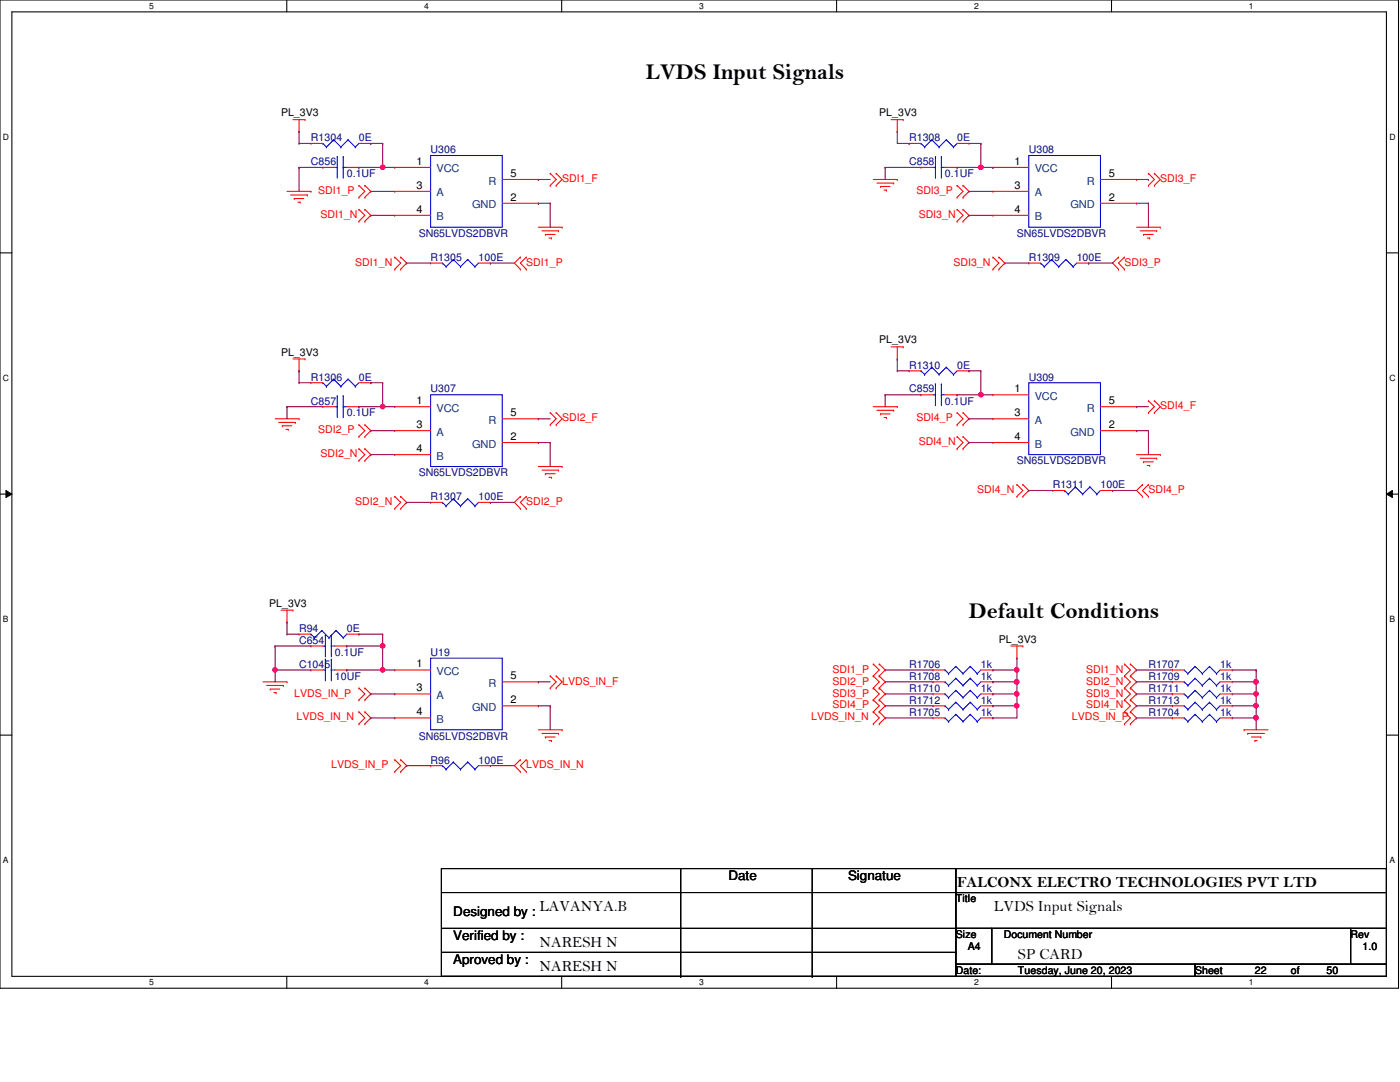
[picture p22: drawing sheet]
<svg xmlns="http://www.w3.org/2000/svg" width="279mm" height="216mm" viewBox="0 0 279 216" stroke-linecap="round" stroke-linejoin="round" font-family="sans-serif">
<defs><g id="words">
<g font-size="4.5">
<text x="128.9" y="15.8">LVDS Input Signals</text>
<text x="193.4" y="123.3">Default Conditions</text>
</g>
<g font-size="3.1">
<text x="191" y="177">FALCONX ELECTRO TECHNOLOGIES PVT LTD</text>
<text x="107.7" y="181.7">LAVANYA.B</text>
<text x="198.4" y="181.7">LVDS Input Signals</text>
<text x="107.7" y="188.9">NARESH N</text>
<text x="203.2" y="191.3">SP CARD</text>
<text x="107.7" y="193.7">NARESH N</text>
</g>
<g font-size="2.6">
<text x="145.4" y="175.7">Date</text>
<text x="169.2" y="175.7">Signatue</text>
<text x="90.5" y="182.8">Designed by :</text>
<text x="90.5" y="187.6">Verified by :</text>
<text x="90.5" y="192.4">Aproved by :</text>
</g>
<g font-size="2.2">
<text x="83.1" y="32.9">1</text>
<text x="101.9" y="35.3">5</text>
<text x="202.5" y="32.9">1</text>
<text x="221.3" y="35.3">5</text>
<text x="83.1" y="37.7">3</text>
<text x="101.9" y="40">2</text>
<text x="202.5" y="37.7">3</text>
<text x="221.3" y="40">2</text>
<text x="83.1" y="42.5">4</text>
<text x="202.5" y="42.5">4</text>
<text x="83.1" y="80.6">1</text>
<text x="101.9" y="83.1">5</text>
<text x="202.5" y="78.3">1</text>
<text x="202.5" y="83.1">3</text>
<text x="221.3" y="80.6">5</text>
<text x="83.1" y="85.4">3</text>
<text x="101.9" y="87.8">2</text>
<text x="202.5" y="87.8">4</text>
<text x="221.3" y="85.4">2</text>
<text x="83.1" y="90.2">4</text>
<text x="83.1" y="133.2">1</text>
<text x="83.1" y="138">3</text>
<text x="101.9" y="135.6">5</text>
<text x="83.1" y="142.7">4</text>
<text x="101.9" y="140.3">2</text>
</g>
<g font-size="2.2" fill="#004080">
<text x="87.1" y="34.4">VCC</text>
<text x="206.5" y="34.4">VCC</text>
<text x="87.1" y="39.2">A</text>
<text x="94.2" y="41.6">GND</text>
<text x="97.5" y="36.8">R</text>
<text x="206.5" y="39.2">A</text>
<text x="213.6" y="41.6">GND</text>
<text x="216.9" y="36.8">R</text>
<text x="87.1" y="44">B</text>
<text x="206.5" y="44">B</text>
<text x="87.1" y="82.2">VCC</text>
<text x="206.5" y="79.8">VCC</text>
<text x="216.9" y="82.2">R</text>
<text x="87.1" y="87">A</text>
<text x="94.2" y="89.3">GND</text>
<text x="97.5" y="84.6">R</text>
<text x="206.5" y="84.6">A</text>
<text x="206.5" y="89.3">B</text>
<text x="213.6" y="87">GND</text>
<text x="87.1" y="91.7">B</text>
<text x="87.1" y="134.7">VCC</text>
<text x="97.5" y="137.1">R</text>
<text x="87.1" y="139.5">A</text>
<text x="94.2" y="141.9">GND</text>
<text x="87.1" y="144.3">B</text>
</g>
<g font-size="2.1">
<text x="56.1" y="23.2">PL_3V3</text>
<text x="175.5" y="23.2">PL_3V3</text>
<text x="56.1" y="71">PL_3V3</text>
<text x="175.5" y="68.5">PL_3V3</text>
<text x="53.7" y="121.1">PL_3V3</text>
<text x="199.3" y="128.2">PL_3V3</text>
<text x="190.8" y="180">Title</text>
<text x="190.8" y="187.2">Size</text>
<text x="193.1" y="189.6">A4</text>
<text x="200.3" y="187.2">Document Number</text>
<text x="269.5" y="187.2">Rev</text>
<text x="271.9" y="189.6">1.0</text>
<text x="190.8" y="194.4">Date:</text>
<text x="203.2" y="194.4">Tuesday, June 20, 2023</text>
<text x="238.5" y="194.4">Sheet</text>
<text x="250.4" y="194.4">22</text>
<text x="257.6" y="194.4">of</text>
<text x="264.8" y="194.4">50</text>
</g>
<g font-size="2.1" fill="#000080">
<text x="62.1" y="28.2">R1304</text>
<text x="71.6" y="28.2">0E</text>
<text x="181.4" y="28.2">R1308</text>
<text x="191" y="28.2">0E</text>
<text x="62.1" y="33">C856</text>
<text x="69.2" y="35.3">0.1UF</text>
<text x="85.9" y="30.6">U306</text>
<text x="181.4" y="33">C858</text>
<text x="188.6" y="35.3">0.1UF</text>
<text x="205.3" y="30.6">U308</text>
<text x="83.6" y="47.3">SN65LVDS2DBVR</text>
<text x="202.9" y="47.3">SN65LVDS2DBVR</text>
<text x="85.9" y="52.1">R1305</text>
<text x="95.5" y="52.1">100E</text>
<text x="205.3" y="52.1">R1309</text>
<text x="214.9" y="52.1">100E</text>
<text x="62.1" y="75.9">R1306</text>
<text x="71.6" y="75.9">0E</text>
<text x="181.4" y="73.6">R1310</text>
<text x="191" y="73.6">0E</text>
<text x="205.3" y="75.9">U309</text>
<text x="62.1" y="80.7">C857</text>
<text x="69.2" y="83.1">0.1UF</text>
<text x="85.9" y="78.3">U307</text>
<text x="181.4" y="78.3">C859</text>
<text x="188.6" y="80.7">0.1UF</text>
<text x="83.6" y="95">SN65LVDS2DBVR</text>
<text x="202.9" y="92.7">SN65LVDS2DBVR</text>
<text x="85.9" y="99.8">R1307</text>
<text x="95.5" y="99.8">100E</text>
<text x="210.1" y="97.5">R1311</text>
<text x="219.6" y="97.5">100E</text>
<text x="59.7" y="126.1">R94</text>
<text x="59.7" y="128.5">C654</text>
<text x="66.8" y="130.9">0.1UF</text>
<text x="69.2" y="126.1">0E</text>
<text x="85.9" y="130.9">U19</text>
<text x="59.7" y="133.3">C1045</text>
<text x="66.8" y="135.6">10UF</text>
<text x="181.4" y="133.3">R1706</text>
<text x="181.4" y="135.6">R1708</text>
<text x="195.7" y="133.3">1k</text>
<text x="195.7" y="135.6">1k</text>
<text x="229.2" y="133.3">R1707</text>
<text x="229.2" y="135.6">R1709</text>
<text x="243.5" y="133.3">1k</text>
<text x="243.5" y="135.6">1k</text>
<text x="181.4" y="138">R1710</text>
<text x="181.4" y="140.4">R1712</text>
<text x="181.4" y="142.8">R1705</text>
<text x="195.7" y="138">1k</text>
<text x="195.7" y="140.4">1k</text>
<text x="195.7" y="142.8">1k</text>
<text x="229.2" y="138">R1711</text>
<text x="229.2" y="140.4">R1713</text>
<text x="229.2" y="142.8">R1704</text>
<text x="243.5" y="138">1k</text>
<text x="243.5" y="140.4">1k</text>
<text x="243.5" y="142.8">1k</text>
<text x="83.6" y="147.6">SN65LVDS2DBVR</text>
<text x="85.9" y="152.4">R96</text>
<text x="95.5" y="152.4">100E</text>
</g>
<g font-size="2.1" fill="#f00">
<text x="63.5" y="38.7">SDI1_P</text>
<text x="112.2" y="36.3">SDI1_F</text>
<text x="182.9" y="38.7">SDI3_P</text>
<text x="231.6" y="36.3">SDI3_F</text>
<text x="64" y="43.5">SDI1_N</text>
<text x="183.3" y="43.5">SDI3_N</text>
<text x="70.9" y="53">SDI1_N</text>
<text x="105" y="53">SDI1_P</text>
<text x="190.3" y="53">SDI3_N</text>
<text x="224.4" y="53">SDI3_P</text>
<text x="231.6" y="81.7">SDI4_F</text>
<text x="63.5" y="86.4">SDI2_P</text>
<text x="112.2" y="84.1">SDI2_F</text>
<text x="182.9" y="84.1">SDI4_P</text>
<text x="183.3" y="88.9">SDI4_N</text>
<text x="64" y="91.2">SDI2_N</text>
<text x="70.9" y="100.8">SDI2_N</text>
<text x="105" y="100.8">SDI2_P</text>
<text x="195" y="98.4">SDI4_N</text>
<text x="229.2" y="98.4">SDI4_P</text>
<text x="112.2" y="136.6">LVDS_IN_F</text>
<text x="166.2" y="134.2">SDI1_P</text>
<text x="166.2" y="136.6">SDI2_P</text>
<text x="216.8" y="134.2">SDI1_N</text>
<text x="216.8" y="136.6">SDI2_N</text>
<text x="58.7" y="139">LVDS_IN_P</text>
<text x="59.2" y="143.8">LVDS_IN_N</text>
<text x="161.9" y="143.8">LVDS_IN_N</text>
<text x="166.2" y="139">SDI3_P</text>
<text x="166.2" y="141.4">SDI4_P</text>
<text x="213.9" y="143.8">LVDS_IN_P</text>
<text x="216.8" y="139">SDI3_N</text>
<text x="216.8" y="141.4">SDI4_N</text>
<text x="66.1" y="153.3">LVDS_IN_P</text>
<text x="105" y="153.3">LVDS_IN_N</text>
</g>
<g font-size="1.7">
<text x="29.8" y="1.8">5</text>
<text x="84.7" y="1.8">4</text>
<text x="139.5" y="1.8">3</text>
<text x="194.4" y="1.8">2</text>
<text x="249.3" y="1.8">1</text>
<text x=".6" y="27.9">D</text>
<text x="277.3" y="27.9">D</text>
<text x=".6" y="76">C</text>
<text x="277.3" y="76">C</text>
<text x=".6" y="124.2">B</text>
<text x="277.3" y="124.2">B</text>
<text x=".6" y="172.3">A</text>
<text x="277.3" y="172.3">A</text>
<text x="29.8" y="196.6">5</text>
<text x="84.7" y="196.6">4</text>
<text x="139.5" y="196.6">3</text>
<text x="194.4" y="196.6">2</text>
<text x="249.3" y="196.6">1</text>
</g>
</g></defs>
<path d="M0 0h279.1v197.2h-279.1zM2.4 2.4h274.3v192.4h-274.3z" fill="none" stroke="#000" stroke-width=".21"/>
<g fill="#fff">
<path d="M29.8 .3h.9v1.9h-.9z"/>
<path d="M29.8 195.1h.9v1.9h-.9z"/>
</g>
<path d="M57.2 0v2.4M57.2 194.8v2.4" fill="none" stroke="#000" stroke-width=".21"/>
<g fill="#fff">
<path d="M84.7 .3h.9v1.9h-.9z"/>
<path d="M84.7 195.1h.9v1.9h-.9z"/>
</g>
<path d="M112.1 0v2.4M112.1 194.8v2.4" fill="none" stroke="#000" stroke-width=".21"/>
<g fill="#fff">
<path d="M139.5 .3h1v1.9h-1z"/>
<path d="M139.5 195.1h1v1.9h-1z"/>
</g>
<path d="M167 0v2.4M167 194.8v2.4" fill="none" stroke="#000" stroke-width=".21"/>
<g fill="#fff">
<path d="M194.4 .3h.9v1.9h-.9z"/>
<path d="M194.4 195.1h.9v1.9h-.9z"/>
</g>
<path d="M221.8 0v2.4M221.8 194.8v2.4" fill="none" stroke="#000" stroke-width=".21"/>
<g fill="#fff">
<path d="M249.3 .3h.9v1.9h-.9z"/>
<path d="M249.3 195.1h.9v1.9h-.9z"/>
<path d="M.6 26.4h1.2v1.9h-1.2z"/>
<path d="M277.3 26.4h1.2v1.9h-1.2z"/>
<path d="M.6 74.5h1.2v1.9h-1.2z"/>
<path d="M277.3 74.5h1.2v1.9h-1.2z"/>
</g>
<path d="M0 50.5h2.4M276.7 50.5h2.4" fill="none" stroke="#000" stroke-width=".21"/>
<g fill="#fff">
<path d="M.6 122.6h1.1v1.9h-1.1z"/>
<path d="M277.3 122.6h1.1v1.9h-1.1z"/>
</g>
<path d="M0 98.6h2.4M276.7 98.6h2.4" fill="none" stroke="#000" stroke-width=".21"/>
<path d="M1.2 97.9l1.2 .7-1.2 .7zM276.7 98.6l1.2-.7v1.4z" fill="#000"/>
<path d="M1.2 97.9l1.2 .7-1.2 .7zM276.7 98.6l1.2-.7v1.4z" fill="none" stroke="#000" stroke-width=".2"/>
<g fill="#fff">
<path d="M.6 170.7h1.1v1.9h-1.1z"/>
<path d="M277.3 170.7h1.1v1.9h-1.1z"/>
</g>
<g fill="none" stroke="#000" stroke-width=".21">
<path d="M0 146.7h2.4M276.7 146.7h2.4M88.1 173.3h102.7v21.5h-102.7zM88.1 178.1h102.7M135.8 173.3v21.5M162.1 173.3v21.5M190.8 173.3h85.9v4.8h-85.9zM190.8 178.1h85.9v7.2h-85.9zM190.8 178.1h.1M88.1 185.3h102.7M88.1 190h102.7M135.8 194.8h.1"/>
<path d="M162.1 194.8h.1M190.8 185.3h7.1v7.1h-7.1zM190.8 192.4h47.7v2.4h-47.7zM190.8 185.3h.1M190.8 190h.1M197.9 185.3h71.6v7.1h-71.6zM238.5 192.4h38.2v2.4h-38.2zM269.5 185.3h7.2v7.1h-7.2z"/>
</g>
<g fill="none" stroke="#f00" stroke-width=".21">
<path d="M57.3 38.2h4.8M58 38.9h3.3M58.5 23.9h2.4M58.7 39.6h.1M58.7 39.6h1.9M59.7 26.2h.1M59.7 23.9v2.3M60.9 23.9h.1M61.3 38.9h.1M62.1 38.2h.1M62.1 28.6h.1M62.1 28.6h2.3"/>
<path d="M64.4 33.4h.1M64.4 33.4h2.4M69.2 33.4h2.4M71.6 37h.1M71.6 39.4h.1M71.6 33.4h.1M71.6 37l1.2 1.2-1.2 1.2M71.6 28.6h2.4M72.8 39.4h.1M72.8 37h.1M72.8 37l1.2 1.2-1.2 1.2M74 28.6h.1"/>
<path d="M78.8 33.4h.1M78.8 38.2h.1M78.8 38.2h7.1M78.8 33.4h7.1M100.2 35.8h7.2M107.4 35.8h.1M109.8 37h.1M109.8 34.6h.1M109.8 34.6l1.2 1.2-1.2 1.2M111 37h.1M111 34.6h.1M111 34.6l1.2 1.2-1.2 1.2"/>
<path d="M174.3 35.8h4.8M175 36.5h3.4M175.7 37.2h.1M175.7 37.2h1.9M176.4 37.9h.5M176.9 37.9h.1M177.8 23.9h2.5M178.4 36.5h.1M179.1 26.2h.1M179.1 35.8h.1M179.1 23.9v2.3M180.3 23.9h.1"/>
<path d="M181.4 28.6h.1M181.4 28.6h2.4M183.8 33.4h.1M183.8 33.4h2.4M188.6 33.4h2.4M191 37h.1M191 39.4h.1M191 33.4h.1M191 37l1.2 1.2-1.2 1.2M191 28.6h2.4M192.2 39.4h.1M192.2 37h.1"/>
<path d="M192.2 37l1.2 1.2-1.2 1.2M193.4 28.6h.1M198.2 33.4h.1M198.2 38.2h.1M198.2 38.2h7.1M198.2 33.4h7.1M219.6 35.8h7.2M226.8 35.8h.1M229.2 37h.1M229.2 34.6h.1M229.2 34.6l1.2 1.2-1.2 1.2M230.4 37h.1"/>
<path d="M230.4 34.6h.1M230.4 34.6l1.2 1.2-1.2 1.2M59.4 40.3h.5M59.9 40.3h.1M71.6 41.8h.1M71.6 44.2h.1M71.6 41.8l1.2 1.2-1.2 1.2M72.8 44.2h.1M72.8 41.8h.1M72.8 41.8l1.2 1.2-1.2 1.2M78.8 51.3h.1M78.8 53.7h.1"/>
<path d="M78.8 43h.1M78.8 51.3l1.2 1.2-1.2 1.2M78.8 43h7.1M80 53.7h.1M80 51.3h.1M80 51.3l1.2 1.2-1.2 1.2M85.9 52.5h.1M85.9 52.5h2.4M95.5 52.5h2.4M97.9 52.5h.1M100.2 40.6h7.2M103.8 51.3h.1"/>
<path d="M103.8 53.7h.1M103.8 51.3l-1.1 1.2 1.1 1.2M105 53.7h.1M105 51.3h.1M105 51.3l-1.2 1.2 1.2 1.2M107.4 40.6h.1M107.4 45.3h4.8M108.2 46.1h3.3M108.8 46.8h.1M108.8 46.8h2M109.6 47.5h.5M110.1 47.5h.1"/>
<path d="M111.5 46.1h.1M112.2 45.3h.1M191 41.8h.1M191 44.2h.1M191 41.8l1.2 1.2-1.2 1.2M192.2 44.2h.1M192.2 41.8h.1M192.2 41.8l1.2 1.2-1.2 1.2M198.2 51.3h.1M198.2 53.7h.1M198.2 43h.1M198.2 51.3l1.1 1.2-1.1 1.2"/>
<path d="M198.2 43h7.1M199.3 53.7h.1M199.3 51.3h.1M199.3 51.3l1.2 1.2-1.2 1.2M205.3 52.5h.1M205.3 52.5h2.4M214.9 52.5h2.4M217.3 52.5h.1M219.6 40.6h7.2M223.2 51.3h.1M223.2 53.7h.1M223.2 51.3l-1.2 1.2 1.2 1.2"/>
<path d="M224.4 53.7h.1M224.4 51.3h.1M224.4 51.3l-1.2 1.2 1.2 1.2M226.8 40.6h.1M226.8 45.3h4.8M227.5 46.1h3.3M228.2 46.8h.1M228.2 46.8h2M228.9 47.5h.5M229.4 47.5h.1M230.8 46.1h.1M231.6 45.3h.1"/>
<path d="M58.5 71.6h2.4M59.7 74h.1M59.7 71.6v2.4M60.9 71.6h.1M62.1 76.4h.1M62.1 76.4h2.3M71.6 76.4h2.4M74 76.4h.1M177.8 69.2h2.5M179.1 71.6h.1M179.1 69.2v2.4M180.3 69.2h.1"/>
<path d="M181.4 74h.1M181.4 74h2.4M183.8 78.8h.1M183.8 78.8h2.4M188.6 78.8h2.4M191 78.8h.1M191 74h2.4M193.4 74h.1M198.2 78.8h.1M198.2 78.8h7.1M229.2 80h.1M229.2 80l1.2 1.2-1.2 1.1"/>
<path d="M230.4 80h.1M230.4 80l1.2 1.2-1.2 1.1M54.9 83.6h4.8M55.6 84.3h3.4M56.3 85h.1M56.3 85h2M57.1 85.7h.4M57.5 85.7h.1M59 84.3h.1M59.7 83.6h.1M64.4 81.2h.1M64.4 81.2h2.4"/>
<path d="M69.2 81.2h2.4M71.6 84.8h.1M71.6 87.1h.1M71.6 89.5h.1M71.6 91.9h.1M71.6 81.2h.1M71.6 84.8l1.2 1.1-1.2 1.2M71.6 89.5l1.2 1.2-1.2 1.2M72.8 87.1h.1M72.8 84.8h.1M72.8 91.9h.1M72.8 89.5h.1"/>
<path d="M72.8 84.8l1.2 1.1-1.2 1.2M72.8 89.5l1.2 1.2-1.2 1.2M78.8 99.1h.1M78.8 81.2h.1M78.8 85.9h.1M78.8 90.7h.1M78.8 81.2h7.1M78.8 90.7h7.1M78.8 99.1l1.2 1.1-1.2 1.3M78.8 85.9h7.1M80 99.1h.1M80 99.1l1.2 1.1-1.2 1.3"/>
<path d="M100.2 83.6h7.2M100.2 88.3h7.2M103.8 99.1h.1M103.8 99.1l-1.1 1.1 1.1 1.3M105 99.1h.1M105 99.1l-1.2 1.1 1.2 1.3M107.4 88.3h.1M107.4 83.6h.1M107.4 93.1h4.8M108.2 93.8h3.3M108.8 94.5h.1M108.8 94.5h2"/>
<path d="M109.6 95.2h.5M109.8 84.8h.1M109.8 82.3h.1M109.8 82.3l1.2 1.3-1.2 1.2M110.1 95.2h.1M111 84.8h.1M111 82.3h.1M111 82.3l1.2 1.3-1.2 1.2M111.5 93.8h.1M112.2 93.1h.1M174.3 81.2h4.8M175 81.9h3.4"/>
<path d="M175.7 82.6h.1M175.7 82.6h1.9M176.4 83.3h.5M176.9 83.3h.1M178.4 81.9h.1M179.1 81.2h.1M191 82.3h.1M191 84.8h.1M191 87.1h.1M191 89.5h.1M191 82.3l1.2 1.3-1.2 1.2M191 87.1l1.2 1.2-1.2 1.2"/>
<path d="M192.2 84.8h.1M192.2 82.3h.1M192.2 89.5h.1M192.2 87.1h.1M192.2 82.3l1.2 1.3-1.2 1.2M192.2 87.1l1.2 1.2-1.2 1.2M198.2 83.6h.1M198.2 88.3h.1M198.2 83.6h7.1M198.2 88.3h7.1M202.9 96.7h.1M202.9 99.1h.1"/>
<path d="M202.9 96.7l1.2 1.2-1.2 1.2M204.1 99.1h.1M204.1 96.7h.1M204.1 96.7l1.2 1.2-1.2 1.2M210.1 97.9h.1M210.1 97.9h2.4M219.6 81.2h7.2M219.6 85.9h7.2M219.6 97.9h2.4M222 97.9h.1M226.8 85.9h.1M226.8 81.2h.1"/>
<path d="M226.8 90.7h4.8M227.5 91.4h3.3M228 96.7h.1M228 99.1h.1M228 96.7l-1.2 1.2 1.2 1.2M228.2 92.2h.1M228.2 92.2h2M228.9 92.9h.5M229.2 82.3h.1M229.2 99.1h.1M229.2 96.7h.1M229.2 96.7l-1.2 1.2 1.2 1.2"/>
<path d="M229.4 92.9h.1M230.4 82.3h.1M230.8 91.4h.1M231.6 90.7h.1M78.8 101.5h.1M80 101.5h.1M85.9 100.2h.1M85.9 100.2h2.4M95.5 100.2h2.4M97.9 100.2h.1M103.8 101.5h.1M105 101.5h.1"/>
<path d="M52.5 136.1h4.8M53.2 136.8h3.4M53.9 137.5h.1M53.9 137.5h1.9M54.7 138.2h.4M55.1 138.2h.1M56.1 121.8h2.4M56.6 136.8h.1M57.3 124.1h.1M57.3 136.1h.1M57.3 121.8v2.3M58.5 121.8h.1"/>
<path d="M59.7 126.5h.1M59.7 126.5h2.4M62.1 133.7h.1M62.1 128.9h.1M62.1 128.9h2.3M62.1 133.7h2.3M66.8 128.9h2.4M66.8 133.7h2.4M69.2 133.7h.1M69.2 128.9h.1M69.2 126.5h2.4M71.6 137.3h.1"/>
<path d="M71.6 139.7h.1M71.6 126.5h.1M71.6 137.3l1.2 1.2-1.2 1.2M72.8 139.7h.1M72.8 137.3h.1M72.8 137.3l1.2 1.2-1.2 1.2M78.8 133.7h.1M78.8 138.5h.1M78.8 138.5h7.1M78.8 133.7h7.1M100.2 136.1h7.2M107.4 136.1h.1"/>
<path d="M109.8 137.3h.1M109.8 134.9h.1M109.8 134.9l1.2 1.2-1.2 1.2M111 137.3h.1M111 134.9h.1M111 134.9l1.2 1.2-1.2 1.2M174.3 132.5h.1M174.3 134.9h.1M174.3 137.3h.1M174.3 139.7h.1M174.3 132.5l1.2 1.2-1.2 1.2M174.3 134.9l1.2 1.2-1.2 1.2"/>
<path d="M174.3 137.3l1.2 1.2-1.2 1.2M174.3 139.7l1.2 1.1-1.2 1.2M175.5 134.9h.1M175.5 132.5h.1M175.5 137.3h.1M175.5 139.7h.1M175.5 132.5l1.2 1.2-1.2 1.2M175.5 134.9l1.2 1.2-1.2 1.2M175.5 137.3l1.2 1.2-1.2 1.2M175.5 139.7l1.2 1.1-1.2 1.2M186.2 138.5h.1M186.2 133.7h.1"/>
<path d="M186.2 136.1h.1M186.2 136.1h2.4M186.2 138.5h2.4M186.2 133.7h2.4M195.7 136.1h2.5M195.7 138.5h2.5M195.7 133.7h2.5M198.2 138.5h.1M198.2 133.7h.1M198.2 136.1h.1M201.7 128.9h2.4M202.9 131.3h.1"/>
<path d="M202.9 128.9v2.4M204.1 128.9h.1M224.4 132.5h.1M224.4 134.9h.1M224.4 137.3h.1M224.4 139.7h.1M224.4 132.5l1.2 1.2-1.2 1.2M224.4 134.9l1.2 1.2-1.2 1.2M224.4 137.3l1.2 1.2-1.2 1.2M224.4 139.7l1.2 1.1-1.2 1.2M225.6 134.9h.1M225.6 132.5h.1"/>
<path d="M225.6 137.3h.1M225.6 139.7h.1M225.6 132.5l1.2 1.2-1.2 1.2M225.6 134.9l1.2 1.2-1.2 1.2M225.6 137.3l1.2 1.2-1.2 1.2M225.6 139.7l1.2 1.1-1.2 1.2M234 138.5h.1M234 133.7h.1M234 136.1h.1M234 136.1h2.3M234 138.5h2.3M234 133.7h2.3"/>
<path d="M243.5 136.1h2.4M243.5 138.5h2.4M243.5 133.7h2.4M245.9 138.5h.1M245.9 133.7h.1M245.9 136.1h.1M71.6 142h.1M71.6 144.4h.1M71.6 142l1.2 1.3-1.2 1.1M72.8 144.4h.1M72.8 142h.1M72.8 142l1.2 1.3-1.2 1.1"/>
<path d="M78.8 151.6h.1M78.8 154h.1M78.8 143.3h.1M78.8 151.6l1.2 1.2-1.2 1.2M78.8 143.3h7.1M80 154h.1M80 151.6h.1M80 151.6l1.2 1.2-1.2 1.2M85.9 152.8h.1M85.9 152.8h2.4M95.5 152.8h2.4M97.9 152.8h.1"/>
<path d="M100.2 140.8h7.2M103.8 151.6h.1M103.8 154h.1M103.8 151.6l-1.1 1.2 1.1 1.2M105 154h.1M105 151.6h.1M105 151.6l-1.2 1.2 1.2 1.2M107.4 140.8h.1M107.4 145.6h4.8M108.2 146.3h3.3M108.8 147.1h.1M108.8 147.1h2"/>
<path d="M109.6 147.8h.5M110.1 147.8h.1M111.5 146.3h.1M112.2 145.6h.1M174.3 142h.1M174.3 144.4h.1M174.3 142l1.2 1.3-1.2 1.1M175.5 142h.1M175.5 144.4h.1M175.5 142l1.2 1.3-1.2 1.1M186.2 140.8h.1M186.2 143.3h.1"/>
<path d="M186.2 140.8h2.4M186.2 143.3h2.4M195.7 140.8h2.5M195.7 143.3h2.5M198.2 140.8h.1M198.2 143.3h.1M224.4 142h.1M224.4 144.4h.1M224.4 142l1.2 1.3-1.2 1.1M225.6 142h.1M225.6 144.4h.1M225.6 142l1.2 1.3-1.2 1.1"/>
<path d="M234 140.8h.1M234 143.3h.1M234 140.8h2.3M234 143.3h2.3M243.5 140.8h2.4M243.5 143.3h2.4M245.9 140.8h.1M245.9 143.3h.1M248.3 145.6h.1M248.3 145.6h4.8M249 146.3h.1M249 146.3h3.3"/>
<path d="M249.7 147.1h1.9M250.4 147.8h.1M250.4 147.8h.5M251.6 147.1h.1"/>
</g>
<g fill="none" stroke="#00f" stroke-width=".21">
<path d="M64.4 28.6h.1M64.4 28.6l.8 .7M65.2 29.3h.1M66.6 27.9h.1M66.6 27.9l1.4 1.4M66.6 27.9l-1.4 1.4M66.8 33.4h.5M67.3 33.4h.1M67.3 31.2h.1M67.3 31.2v4.4M68 29.3h.1M68.5 31.2h.1"/>
<path d="M68.5 33.4h.1M68.5 33.4h.7M68.5 31.2v4.4M69.5 27.9h.1M69.5 27.9l1.4 1.4M69.5 27.9l-1.5 1.4M70.9 29.3h.1M71.6 28.6l-.7 .7M85.9 31h14.3v14.3h-14.3zM183.8 28.6h.1M183.8 28.6l.7 .7M184.5 29.3h.1"/>
<path d="M186 27.9h.1M186 27.9l1.4 1.4M186 27.9l-1.5 1.4M186.2 33.4h.5M186.7 33.4h.1M186.7 31.2h.1M186.7 31.2v4.4M187.4 29.3h.1M187.9 31.2h.1M187.9 33.4h.1M187.9 33.4h.7M187.9 31.2v4.4"/>
<path d="M188.8 27.9h.1M188.8 27.9l1.5 1.4M188.8 27.9l-1.4 1.4M190.3 29.3h.1M191 28.6l-.7 .7M205.3 31h14.3v14.3h-14.3zM88.3 52.5h.1M88.3 52.5l.7 .7M89 53.2h.1M90.5 51.8h.1M90.5 51.8l1.4 1.4M90.5 51.8l-1.5 1.4"/>
<path d="M91.9 53.2h.1M93.3 51.8h.1M93.3 51.8l1.5 1.4M93.3 51.8l-1.4 1.4M94.8 53.2h.1M95.5 52.5l-.7 .7M207.7 52.5h.1M207.7 52.5l.7 .7M208.4 53.2h.1M209.8 51.8h.1M209.8 51.8l1.5 1.4M209.8 51.8l-1.4 1.4"/>
<path d="M211.3 53.2h.1M212.7 51.8h.1M212.7 51.8l1.5 1.4M212.7 51.8l-1.4 1.4M214.2 53.2h.1M214.9 52.5l-.7 .7M64.4 76.4h.1M64.4 76.4l.8 .7M65.2 77.1h.1M66.6 75.6h.1M66.6 75.6l-1.4 1.5M66.6 75.6l1.4 1.5"/>
<path d="M67.3 79h.1M67.3 79v4.3M68 77.1h.1M68.5 79h.1M68.5 79v4.3M69.5 75.6h.1M69.5 75.6l-1.5 1.5M69.5 75.6l1.4 1.5M70.9 77.1h.1M71.6 76.4l-.7 .7M85.9 78.8h14.3v14.3h-14.3zM183.8 74h.1"/>
<path d="M183.8 74l.7 .7M184.5 74.7h.1M186 73.3h.1M186 73.3l1.4 1.4M186 73.3l-1.5 1.4M186.2 78.8h.5M186.7 78.8h.1M186.7 76.6h.1M186.7 76.6v4.3M187.4 74.7h.1M187.9 76.6h.1M187.9 78.8h.1"/>
<path d="M187.9 76.6v4.3M187.9 78.8h.7M188.8 73.3h.1M188.8 73.3l1.5 1.4M188.8 73.3l-1.4 1.4M190.3 74.7h.1M191 74l-.7 .7M205.3 76.4h14.3v14.3h-14.3zM66.8 81.2h.5M67.3 81.2h.1M68.5 81.2h.1M68.5 81.2h.7"/>
<path d="M90.5 99.5h.1M90.5 99.5l1.4 1.5M90.5 99.5l-1.5 1.5M93.3 99.5h.1M93.3 99.5l1.5 1.5M93.3 99.5l-1.4 1.5M212.5 97.9h.1M212.5 97.9l.7 .7M213.2 98.6h.1M214.6 97.2h.1M214.6 97.2l1.5 1.4M214.6 97.2l-1.4 1.4"/>
<path d="M216.1 98.6h.1M217.5 97.2h.1M217.5 97.2l1.4 1.4M217.5 97.2l-1.4 1.4M218.9 98.6h.1M219.6 97.9l-.7 .7M88.3 100.2h.1M88.3 100.2l.7 .8M89 101h.1M91.9 101h.1M94.8 101h.1M95.5 100.2l-.7 .8"/>
<path d="M62.1 126.5h.1M62.1 126.5l.7 .8M62.8 127.3h.1M64.2 125.8h.1M64.2 125.8l-1.4 1.5M64.2 125.8l1.5 1.5M64.4 133.7h.5M64.4 128.9h.5M64.9 133.7h.1M64.9 131.5h.1M64.9 128.9h.1M64.9 126.7h.1"/>
<path d="M64.9 126.7v4.4M64.9 131.5v4.3M65.7 127.3h.1M66.1 131.5h.1M66.1 133.7h.1M66.1 126.7h.1M66.1 128.9h.1M66.1 133.7h.7M66.1 126.7v4.4M66.1 131.5v4.3M66.1 128.9h.7M67.1 125.8h.1"/>
<path d="M67.1 125.8l1.4 1.5M67.1 125.8l-1.4 1.5M68.5 127.3h.1M69.2 126.5l-.7 .8M85.9 131.3h14.3v14.3h-14.3zM188.6 138.5h.1M188.6 133.7h.1M188.6 136.1h.1M188.6 138.5l.7 .7M188.6 133.7l.7 .7M188.6 136.1l.7 .7M189.3 139.2h.1"/>
<path d="M189.3 134.4h.1M189.3 136.8h.1M190.8 137.8h.1M190.8 133h.1M190.8 135.3h.1M190.8 137.8l1.4 1.4M190.8 137.8l-1.5 1.4M190.8 133l1.4 1.4M190.8 133l-1.5 1.4M190.8 135.3l1.4 1.5M190.8 135.3l-1.5 1.5M192.2 139.2h.1"/>
<path d="M192.2 134.4h.1M192.2 136.8h.1M193.6 137.8h.1M193.6 133h.1M193.6 135.3h.1M193.6 137.8l1.4 1.4M193.6 137.8l-1.4 1.4M193.6 133l1.4 1.4M193.6 133l-1.4 1.4M193.6 135.3l1.4 1.5M193.6 135.3l-1.4 1.5M195 139.2h.1"/>
<path d="M195 134.4h.1M195 136.8h.1M195.7 138.5l-.7 .7M195.7 133.7l-.7 .7M195.7 136.1l-.7 .7M236.3 138.5h.1M236.3 133.7h.1M236.3 136.1h.1M236.3 138.5l.8 .7M236.3 133.7l.8 .7M236.3 136.1l.8 .7M237.1 139.2h.1"/>
<path d="M237.1 134.4h.1M237.1 136.8h.1M238.5 137.8h.1M238.5 133h.1M238.5 135.3h.1M238.5 137.8l1.4 1.4M238.5 137.8l-1.4 1.4M238.5 133l1.4 1.4M238.5 133l-1.4 1.4M238.5 135.3l1.4 1.5M238.5 135.3l-1.4 1.5M239.9 139.2h.1"/>
<path d="M239.9 134.4h.1M239.9 136.8h.1M241.4 137.8h.1M241.4 133h.1M241.4 135.3h.1M241.4 137.8l1.4 1.4M241.4 137.8l-1.5 1.4M241.4 133l1.4 1.4M241.4 133l-1.5 1.4M241.4 135.3l1.4 1.5M241.4 135.3l-1.5 1.5M242.8 139.2h.1"/>
<path d="M242.8 134.4h.1M242.8 136.8h.1M243.5 138.5l-.7 .7M243.5 133.7l-.7 .7M243.5 136.1l-.7 .7M88.3 152.8h.1M88.3 152.8l.7 .7M89 153.5h.1M90.5 152.1h.1M90.5 152.1l1.4 1.4M90.5 152.1l-1.5 1.4M91.9 153.5h.1"/>
<path d="M93.3 152.1h.1M93.3 152.1l1.5 1.4M93.3 152.1l-1.4 1.4M94.8 153.5h.1M95.5 152.8l-.7 .7M188.6 140.8h.1M188.6 143.3h.1M188.6 140.8l.7 .8M188.6 143.3l.7 .7M189.3 141.6h.1M189.3 144h.1M190.8 140.1h.1"/>
<path d="M190.8 142.5h.1M190.8 140.1l1.4 1.5M190.8 140.1l-1.5 1.5M190.8 142.5l1.4 1.5M190.8 142.5l-1.5 1.5M192.2 141.6h.1M192.2 144h.1M193.6 140.1h.1M193.6 142.5h.1M193.6 140.1l1.4 1.5M193.6 140.1l-1.4 1.5M193.6 142.5l1.4 1.5"/>
<path d="M193.6 142.5l-1.4 1.5M195 141.6h.1M195 144h.1M195.7 140.8l-.7 .8M195.7 143.3l-.7 .7M236.3 140.8h.1M236.3 143.3h.1M236.3 140.8l.8 .8M236.3 143.3l.8 .7M237.1 141.6h.1M237.1 144h.1M238.5 140.1h.1"/>
<path d="M238.5 142.5h.1M238.5 140.1l1.4 1.5M238.5 140.1l-1.4 1.5M238.5 142.5l1.4 1.5M238.5 142.5l-1.4 1.5M239.9 141.6h.1M239.9 144h.1M241.4 140.1h.1M241.4 142.5h.1M241.4 140.1l1.4 1.5M241.4 140.1l-1.5 1.5M241.4 142.5l1.4 1.5"/>
<path d="M241.4 142.5l-1.5 1.5M242.8 141.6h.1M242.8 144h.1M243.5 140.8l-.7 .8M243.5 143.3l-.7 .7"/>
</g>
<path d="M59.7 26.2h.1M59.7 28.6h.1M59.7 33.4h.1M59.7 26.2v2.4M59.7 33.4v4.8M59.7 28.6h2.4M59.7 33.4h4.7M71.6 33.4h.1M74 28.6h.1M74 28.6h2.4M76.4 28.6h.1M76.4 28.6v4.8h-4.8" fill="none" stroke="#800040" stroke-width=".21"/>
<circle cx="76.4" cy="33.4" r=".46" fill="#f0f"/>
<circle cx="76.4" cy="33.4" r=".46" fill="none" stroke="#f0f" stroke-width=".21"/>
<g fill="none" stroke="#800040" stroke-width=".21">
<path d="M74 38.2h.1M74 38.2h4.8M76.4 33.4h.1M76.4 33.4h2.4M107.4 35.8h.1M107.4 35.8h2.4M74 43h.1M74 43h4.8M81.2 52.5h.1M81.2 52.5h4.7M97.9 52.5h.1M97.9 52.5h4.8"/>
<path d="M107.4 40.6h.1M107.4 40.6h2.4M109.8 40.6h.1M109.8 40.6v4.7M59.7 74h.1M59.7 76.4h.1M59.7 74v2.4M59.7 76.4h2.4M74 76.4h.1M74 76.4h2.4M76.4 76.4h.1M76.4 76.4v4.8h-4.8"/>
<path d="M57.3 81.2h.1M57.3 81.2h7.1M57.3 81.2v2.4M71.6 81.2h.1"/>
</g>
<circle cx="76.4" cy="81.1" r=".46" fill="#f0f"/>
<circle cx="76.4" cy="81.1" r=".46" fill="none" stroke="#f0f" stroke-width=".21"/>
<g fill="none" stroke="#800040" stroke-width=".21">
<path d="M176.7 33.4h.1M176.7 33.4h7.1M176.7 33.4v2.4M179.1 26.2h.1M179.1 26.2v2.4h2.3M181.4 28.6h.1M191 33.4h.1M191 33.4h7.2M193.4 28.6h2.3M195.7 28.6h.1M195.7 28.6v4.8M198.2 33.4h.1"/>
<path d="M74 85.9h.1M74 90.7h.1M74 85.9h4.8M74 90.7h4.8M76.4 81.2h.1M76.4 81.2h2.4M107.4 83.6h.1M107.4 88.3h.1M107.4 83.6h2.4M107.4 88.3h2.4M109.8 88.3h.1M109.8 88.3v4.8"/>
<path d="M81.2 100.2h.1M81.2 100.2h4.7M97.9 100.2h.1M97.9 100.2h4.8"/>
</g>
<circle cx="195.8" cy="33.4" r=".46" fill="#f0f"/>
<circle cx="195.8" cy="33.4" r=".46" fill="none" stroke="#f0f" stroke-width=".21"/>
<g fill="none" stroke="#800040" stroke-width=".21">
<path d="M193.4 38.2h.1M193.4 38.2h4.8M226.8 35.8h2.4M229.2 35.8h.1M193.4 43h.1M193.4 43h4.8M200.5 52.5h.1M200.5 52.5h4.8M217.3 52.5h.1M217.3 52.5h4.7M226.8 40.6h2.4M229.2 40.6h.1"/>
<path d="M229.2 40.6v4.7M179.1 71.6h.1M179.1 74h.1M179.1 71.6v2.4M179.1 74h2.3M193.4 74h.1M193.4 74h2.3M195.7 74h.1M195.7 74v4.8"/>
</g>
<circle cx="195.8" cy="78.8" r=".46" fill="#f0f"/>
<circle cx="195.8" cy="78.8" r=".46" fill="none" stroke="#f0f" stroke-width=".21"/>
<g fill="none" stroke="#800040" stroke-width=".21">
<path d="M176.7 78.8h.1M176.7 78.8h7.1M176.7 78.8v2.4M191 78.8h.1M191 78.8h7.2M195.7 78.8h.1M193.4 83.6h.1M193.4 88.3h.1M193.4 83.6h4.8M193.4 88.3h4.8M205.3 97.9h.1M205.3 97.9h4.8"/>
<path d="M222 97.9h.1M222 97.9h4.8M226.8 81.2h.1M226.8 85.9h.1M226.8 81.2h2.4M226.8 85.9h2.4M229.2 85.9h.1M229.2 85.9v4.8M54.9 128.9h.1M54.9 128.9v4.8M54.9 128.9h7.2M57.3 124.1h.1"/>
<path d="M57.3 126.5h.1M57.3 124.1v2.4M57.3 126.5h2.4M69.2 128.9h.1M71.6 126.5h.1M71.6 126.5h4.8M76.4 126.5h.1M76.4 126.5v2.4h-7.2"/>
</g>
<circle cx="76.4" cy="128.9" r=".46" fill="#f0f"/>
<circle cx="76.4" cy="128.9" r=".46" fill="none" stroke="#f0f" stroke-width=".21"/>
<path d="M54.9 133.7h.1M54.9 133.7h7.2M76.4 128.9h.1M76.4 128.9v4.8" fill="none" stroke="#800040" stroke-width=".21"/>
<circle cx="54.9" cy="133.7" r=".45" fill="#f0f"/>
<circle cx="54.9" cy="133.7" r=".45" fill="none" stroke="#f0f" stroke-width=".21"/>
<path d="M54.9 133.7h.1M54.9 133.7v2.4M69.2 133.7h.1M69.2 133.7h7.2" fill="none" stroke="#800040" stroke-width=".21"/>
<circle cx="76.4" cy="133.7" r=".46" fill="#f0f"/>
<circle cx="76.4" cy="133.7" r=".46" fill="none" stroke="#f0f" stroke-width=".21"/>
<g fill="none" stroke="#800040" stroke-width=".21">
<path d="M74 138.5h.1M74 138.5h4.8M76.4 133.7h.1M76.4 133.7h2.4M107.4 136.1h.1M107.4 136.1h2.4M176.7 133.7h.1M176.7 133.7h9.5M198.2 133.7h.1M198.2 133.7h4.7M202.9 131.3h.1M202.9 133.7h.1"/>
<path d="M202.9 131.3v4.8M74 143.3h.1M74 143.3h4.8M81.2 152.8h.1M81.2 152.8h4.7M97.9 152.8h.1M97.9 152.8h4.8M107.4 140.8h.1M107.4 140.8h2.4M109.8 140.8h.1M109.8 140.8v4.8"/>
</g>
<circle cx="202.9" cy="133.7" r=".46" fill="#f0f"/>
<circle cx="202.9" cy="133.7" r=".46" fill="none" stroke="#f0f" stroke-width=".21"/>
<path d="M176.7 136.1h.1M176.7 136.1h9.5M198.2 136.1h.1M198.2 136.1h4.7M202.9 136.1h.1M202.9 136.1v2.4M226.8 133.7h.1M226.8 133.7h7.2M245.9 133.7h4.8M250.7 133.7h.1M250.7 133.7v2.4" fill="none" stroke="#800040" stroke-width=".21"/>
<circle cx="202.9" cy="136.1" r=".47" fill="#f0f"/>
<circle cx="202.9" cy="136.1" r=".47" fill="none" stroke="#f0f" stroke-width=".21"/>
<path d="M226.8 136.1h.1M226.8 136.1h7.2M245.9 136.1h4.8M250.7 136.1h.1" fill="none" stroke="#800040" stroke-width=".21"/>
<circle cx="250.6" cy="136.1" r=".47" fill="#f0f"/>
<circle cx="250.6" cy="136.1" r=".47" fill="none" stroke="#f0f" stroke-width=".21"/>
<path d="M176.7 138.5h.1M176.7 138.5h9.5M198.2 138.5h.1M198.2 138.5h4.7M250.7 136.1h.1M250.7 136.1v2.4" fill="none" stroke="#800040" stroke-width=".21"/>
<circle cx="202.9" cy="138.4" r=".46" fill="#f0f"/>
<circle cx="202.9" cy="138.4" r=".46" fill="none" stroke="#f0f" stroke-width=".21"/>
<path d="M202.9 138.5h.1M202.9 138.5v2.3" fill="none" stroke="#800040" stroke-width=".21"/>
<circle cx="202.9" cy="140.8" r=".46" fill="#f0f"/>
<circle cx="202.9" cy="140.8" r=".46" fill="none" stroke="#f0f" stroke-width=".21"/>
<path d="M226.8 138.5h.1M226.8 138.5h7.2M245.9 138.5h4.8M250.7 138.5h.1" fill="none" stroke="#800040" stroke-width=".21"/>
<circle cx="250.7" cy="138.4" r=".46" fill="#f0f"/>
<circle cx="250.7" cy="138.4" r=".46" fill="none" stroke="#f0f" stroke-width=".21"/>
<path d="M250.7 138.5h.1M250.7 138.5v2.3M176.7 140.8h.1M176.7 140.8h9.5M198.2 140.8h.1M198.2 140.8h4.7M202.9 140.8h.1M202.9 140.8v2.5M226.8 140.8h.1M226.8 140.8h7.2M245.9 140.8h4.8M250.7 140.8h.1" fill="none" stroke="#800040" stroke-width=".21"/>
<circle cx="250.7" cy="140.8" r=".46" fill="#f0f"/>
<circle cx="250.7" cy="140.8" r=".46" fill="none" stroke="#f0f" stroke-width=".21"/>
<path d="M176.7 143.3h.1M176.7 143.3h9.5M198.2 143.3h.1M198.2 143.3h4.7M226.8 143.3h.1M226.8 143.3h7.2M245.9 143.3h4.8M250.7 140.8h.1M250.7 143.3h.1M250.7 140.8v2.5" fill="none" stroke="#800040" stroke-width=".21"/>
<circle cx="250.6" cy="143.2" r=".47" fill="#f0f"/>
<circle cx="250.6" cy="143.2" r=".47" fill="none" stroke="#f0f" stroke-width=".21"/>
<path d="M250.7 143.3h.1M250.7 143.3v2.3" fill="none" stroke="#800040" stroke-width=".21"/>
<circle cx="76.4" cy="33.4" r=".46" fill="#f0f"/>
<circle cx="76.4" cy="33.4" r=".46" fill="none" stroke="#f0f" stroke-width=".21"/>
<circle cx="76.4" cy="81.1" r=".46" fill="#f0f"/>
<circle cx="76.4" cy="81.1" r=".46" fill="none" stroke="#f0f" stroke-width=".21"/>
<circle cx="195.8" cy="33.4" r=".46" fill="#f0f"/>
<circle cx="195.8" cy="33.4" r=".46" fill="none" stroke="#f0f" stroke-width=".21"/>
<circle cx="195.8" cy="78.8" r=".46" fill="#f0f"/>
<circle cx="195.8" cy="78.8" r=".46" fill="none" stroke="#f0f" stroke-width=".21"/>
<circle cx="76.4" cy="128.9" r=".46" fill="#f0f"/>
<circle cx="76.4" cy="128.9" r=".46" fill="none" stroke="#f0f" stroke-width=".21"/>
<circle cx="54.9" cy="133.7" r=".45" fill="#f0f"/>
<circle cx="54.9" cy="133.7" r=".45" fill="none" stroke="#f0f" stroke-width=".21"/>
<circle cx="76.4" cy="133.7" r=".46" fill="#f0f"/>
<circle cx="76.4" cy="133.7" r=".46" fill="none" stroke="#f0f" stroke-width=".21"/>
<circle cx="202.9" cy="133.7" r=".46" fill="#f0f"/>
<circle cx="202.9" cy="133.7" r=".46" fill="none" stroke="#f0f" stroke-width=".21"/>
<circle cx="202.9" cy="136.1" r=".47" fill="#f0f"/>
<circle cx="202.9" cy="136.1" r=".47" fill="none" stroke="#f0f" stroke-width=".21"/>
<circle cx="250.6" cy="136.1" r=".47" fill="#f0f"/>
<circle cx="250.6" cy="136.1" r=".47" fill="none" stroke="#f0f" stroke-width=".21"/>
<circle cx="202.9" cy="138.4" r=".46" fill="#f0f"/>
<circle cx="202.9" cy="138.4" r=".46" fill="none" stroke="#f0f" stroke-width=".21"/>
<circle cx="202.9" cy="140.8" r=".46" fill="#f0f"/>
<circle cx="202.9" cy="140.8" r=".46" fill="none" stroke="#f0f" stroke-width=".21"/>
<circle cx="250.7" cy="138.4" r=".46" fill="#f0f"/>
<circle cx="250.7" cy="138.4" r=".46" fill="none" stroke="#f0f" stroke-width=".21"/>
<circle cx="250.7" cy="140.8" r=".46" fill="#f0f"/>
<circle cx="250.7" cy="140.8" r=".46" fill="none" stroke="#f0f" stroke-width=".21"/>
<circle cx="250.6" cy="143.2" r=".47" fill="#f0f"/>
<circle cx="250.6" cy="143.2" r=".47" fill="none" stroke="#f0f" stroke-width=".21"/>
<use href="#words"/>
</svg>
